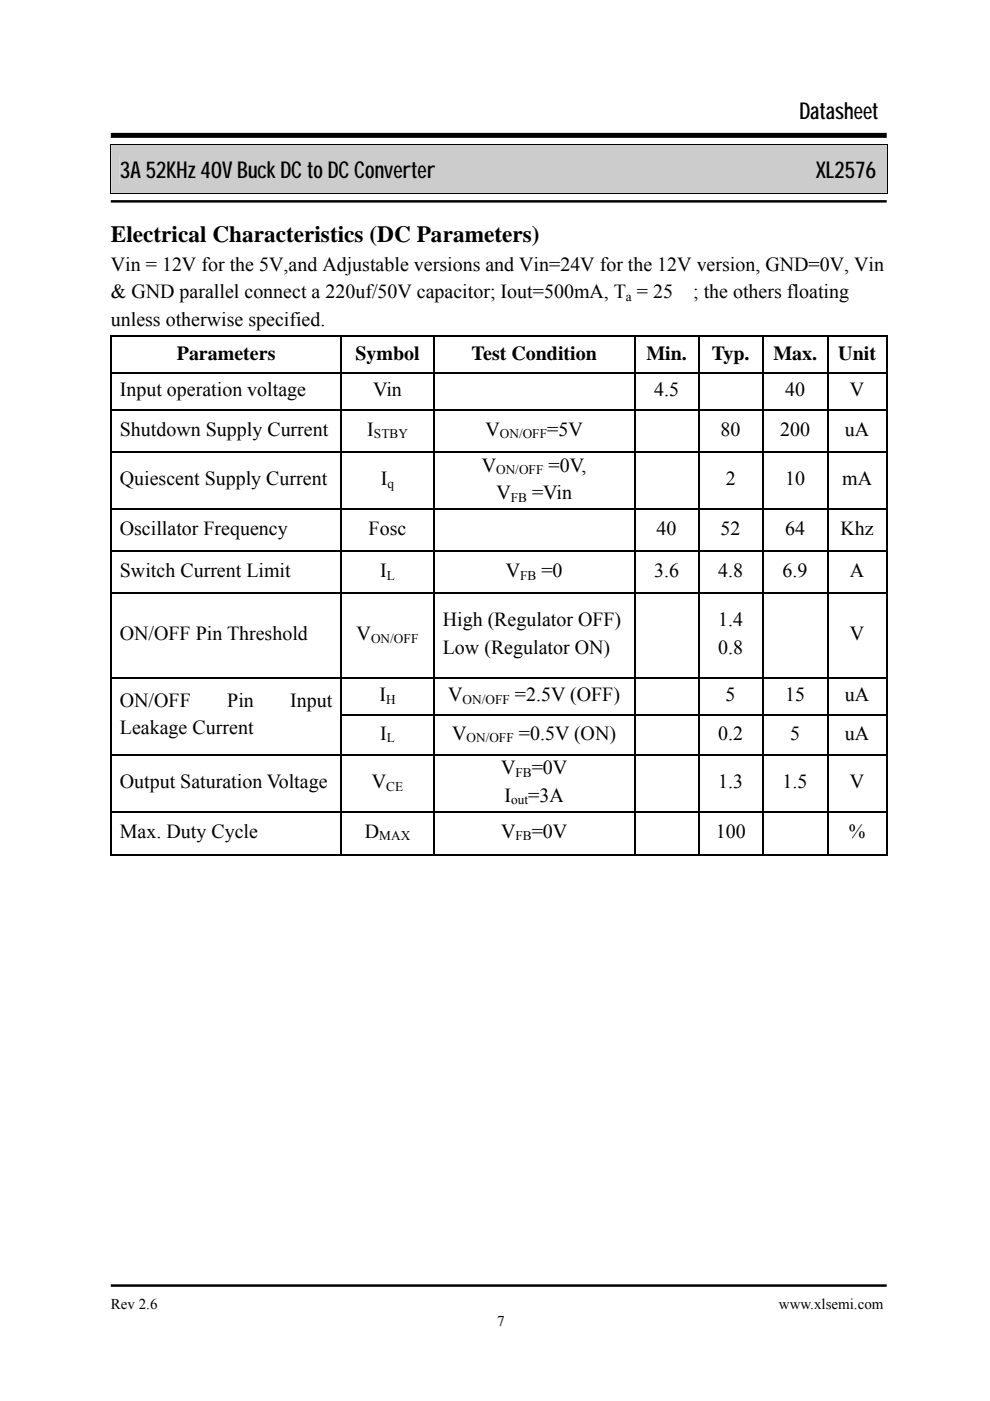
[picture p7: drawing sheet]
<svg xmlns="http://www.w3.org/2000/svg" width="210mm" height="297mm" viewBox="0 0 210 297" stroke-linecap="round" stroke-linejoin="round" font-family="sans-serif">
<defs><g id="words">
<g font-size="4.9">
<text x="169.5" y="25.3">Datasheet</text>
<text x="25.4" y="37.8">3A 52KHz 40V Buck DC to DC Converter</text>
<text x="173" y="37.8">XL2576</text>
<text x="23.5" y="51.3">Electrical Characteristics (DC Parameters)</text>
</g>
<g font-size="4.2">
<text x="23.5" y="57.4">Vin = 12V for the 5V,and Adjustable versions and Vin=24V for the 12V version, GND=0V, Vin</text>
<text x="23.5" y="63.3">&amp; GND parallel connect a 220uf/50V capacitor; Iout=500mA, T = 25</text>
<text x="147" y="63.3">; the others floating</text>
<text x="23.5" y="69.1">unless otherwise specified.</text>
<text x="37.5" y="76.2">Parameters</text>
<text x="75.4" y="76.2">Symbol</text>
<text x="100" y="76.2">Test Condition</text>
<text x="137" y="76.2">Min.</text>
<text x="150.9" y="76.2">Typ.</text>
<text x="164" y="76.2">Max.</text>
<text x="177.7" y="76.2">Unit</text>
<text x="25.4" y="84.1">Input operation voltage</text>
<text x="79.1" y="84.1">Vin</text>
<text x="138.7" y="84.1">4.5</text>
<text x="166.5" y="84.1">40</text>
<text x="180.2" y="84.1">V</text>
<text x="25.4" y="92.4">Shutdown Supply Current</text>
<text x="77.9" y="92.4">I</text>
<text x="102.9" y="92.4">V</text>
<text x="116" y="92.4">=5V</text>
<text x="152.8" y="92.4">80</text>
<text x="165.4" y="92.4">200</text>
<text x="179.1" y="92.4">uA</text>
<text x="102.2" y="100">V</text>
<text x="116.3" y="100">=0V,</text>
<text x="25.4" y="102.9">Quiescent Supply Current</text>
<text x="80.8" y="102.9">I</text>
<text x="105.2" y="105.8">V</text>
<text x="112.8" y="105.8">=Vin</text>
<text x="153.9" y="102.9">2</text>
<text x="166.5" y="102.9">10</text>
<text x="178.6" y="102.9">mA</text>
<text x="25.4" y="113.4">Oscillator Frequency</text>
<text x="78.2" y="113.4">Fosc</text>
<text x="139.2" y="113.4">40</text>
<text x="152.8" y="113.4">52</text>
<text x="166.5" y="113.4">64</text>
<text x="178.2" y="113.4">Khz</text>
<text x="25.4" y="122.3">Switch Current Limit</text>
<text x="80.6" y="122.3">I</text>
<text x="107.2" y="122.3">V</text>
<text x="114.8" y="122.3">=0</text>
<text x="138.7" y="122.3">3.6</text>
<text x="152.3" y="122.3">4.8</text>
<text x="165.9" y="122.3">6.9</text>
<text x="180.2" y="122.3">A</text>
<text x="25.4" y="135.7">ON/OFF Pin Threshold</text>
<text x="75.6" y="135.7">V</text>
<text x="93.9" y="132.8">High (Regulator OFF)</text>
<text x="152.3" y="132.8">1.4</text>
<text x="180.2" y="135.7">V</text>
<text x="93.9" y="138.7">Low (Regulator ON)</text>
<text x="152.3" y="138.7">0.8</text>
<text x="25.4" y="149.8">ON/OFF</text>
<text x="48.2" y="149.8">Pin</text>
<text x="61.6" y="149.8">Input</text>
<text x="80.5" y="148.7">I</text>
<text x="95" y="148.7">V</text>
<text x="109.2" y="148.7">=2.5V (OFF)</text>
<text x="153.9" y="148.7">5</text>
<text x="166.5" y="148.7">15</text>
<text x="179.1" y="148.7">uA</text>
<text x="25.4" y="155.6">Leakage Current</text>
<text x="80.6" y="156.8">I</text>
<text x="95.9" y="156.8">V</text>
<text x="110" y="156.8">=0.5V (ON)</text>
<text x="152.3" y="156.8">0.2</text>
<text x="167.5" y="156.8">5</text>
<text x="179.1" y="156.8">uA</text>
<text x="25.4" y="167.1">Output Saturation Voltage</text>
<text x="78.9" y="167.1">V</text>
<text x="106.2" y="164.2">V</text>
<text x="112.7" y="164.2">=0V</text>
<text x="152.3" y="167.1">1.3</text>
<text x="165.9" y="167.1">1.5</text>
<text x="180.2" y="167.1">V</text>
<text x="107" y="170">I</text>
<text x="112" y="170">=3A</text>
<text x="25.4" y="177.6">Max. Duty Cycle</text>
<text x="77.4" y="177.6">D</text>
<text x="106.2" y="177.6">V</text>
<text x="112.7" y="177.6">=0V</text>
<text x="151.7" y="177.6">100</text>
<text x="180" y="177.6">%</text>
</g>
<g font-size="3.2">
<text x="23.5" y="277.6">Rev 2.6</text>
<text x="105.4" y="281.2">7</text>
<text x="165.1" y="277.6">www.xlsemi.com</text>
</g>
<g font-size="2.8">
<text x="132.7" y="63.8">a</text>
<text x="79.3" y="93">STBY</text>
<text x="106" y="93">ON/OFF</text>
<text x="105.2" y="100.5">ON/OFF</text>
<text x="82.2" y="103.4">q</text>
<text x="108.3" y="106.3">FB</text>
<text x="82" y="122.9">L</text>
<text x="110.3" y="122.9">FB</text>
<text x="78.7" y="136.3">ON/OFF</text>
<text x="81.9" y="149.2">H</text>
<text x="98.1" y="149.2">ON/OFF</text>
<text x="82" y="157.4">L</text>
<text x="98.9" y="157.4">ON/OFF</text>
<text x="81.9" y="167.6">CE</text>
<text x="109.3" y="164.7">FB</text>
<text x="108.4" y="170.5">out</text>
<text x="80.4" y="178.2">MAX</text>
<text x="109.3" y="178.2">FB</text>
</g>
</g></defs>
<g fill="#ccc">
<path d="M23.6 30.8h164.5v10.1h-164.5z"/>
<path d="M25.4 32.9h160.9v5.9h-160.9z"/>
</g>
<g fill="#000">
<path d="M23.4 30.6h.2v.2h-.2zM188.1 30.6h.2v.2h-.2zM188.1 40.9h.2v.2h-.2zM23.3 71.1h.4v.3h-.4zM23.3 79h.4v.4h-.4zM72.2 71.1h.4v.3h-.4zM72.2 79h.4v.4h-.4zM91.8 71.1h.3v.3h-.3zM91.8 79h.3v.4h-.3zM134.4 71.1h.3v.3h-.3zM134.4 79h.3v.4h-.3zM148 71.1h.3v.3h-.3z"/>
<path d="M148 79h.3v.4h-.3zM161.5 71.1h.4v.3h-.4zM161.5 79h.4v.4h-.4zM175.4 71.1h.3v.3h-.3zM175.4 79h.3v.4h-.3zM187.8 71.1h.3v.3h-.3zM187.8 79h.3v.4h-.3zM23.3 86.8h.4v.4h-.4zM23.3 95.7h.4v.4h-.4zM72.2 86.8h.4v.4h-.4zM72.2 95.7h.4v.4h-.4zM91.8 86.8h.3v.4h-.3z"/>
<path d="M91.8 95.7h.3v.4h-.3zM134.4 86.8h.3v.4h-.3zM134.4 95.7h.3v.4h-.3zM148 86.8h.3v.4h-.3zM148 95.7h.3v.4h-.3zM161.5 86.8h.4v.4h-.4zM161.5 95.7h.4v.4h-.4zM175.4 86.8h.3v.4h-.3zM175.4 95.7h.3v.4h-.3zM187.8 86.8h.3v.4h-.3zM187.8 95.7h.3v.4h-.3zM23.3 107.8h.4v.3h-.4z"/>
<path d="M23.3 116.7h.4v.4h-.4zM72.2 107.8h.4v.3h-.4zM72.2 116.7h.4v.4h-.4zM91.8 107.8h.3v.3h-.3zM91.8 116.7h.3v.4h-.3zM134.4 107.8h.3v.3h-.3zM134.4 116.7h.3v.4h-.3zM148 107.8h.3v.3h-.3zM148 116.7h.3v.4h-.3zM161.5 107.8h.4v.3h-.4zM161.5 116.7h.4v.4h-.4zM175.4 107.8h.3v.3h-.3z"/>
<path d="M175.4 116.7h.3v.4h-.3zM187.8 107.8h.3v.3h-.3zM187.8 116.7h.3v.4h-.3zM23.3 125.6h.4v.4h-.4zM72.2 125.6h.4v.4h-.4zM91.8 125.6h.3v.4h-.3zM134.4 125.6h.3v.4h-.3zM148 125.6h.3v.4h-.3zM161.5 125.6h.4v.4h-.4zM175.4 125.6h.3v.4h-.3zM187.8 125.6h.3v.4h-.3zM23.3 143.6h.4v.3h-.4z"/>
<path d="M23.3 151.4h.4v.4h-.4zM72.2 143.6h.4v.3h-.4zM72.2 151.4h.4v.4h-.4zM91.8 143.6h.3v.3h-.3zM91.8 151.4h.3v.4h-.3zM134.4 143.6h.3v.3h-.3zM134.4 151.4h.3v.4h-.3zM148 143.6h.3v.3h-.3zM148 151.4h.3v.4h-.3zM161.5 143.6h.4v.3h-.4zM161.5 151.4h.4v.4h-.4zM175.4 143.6h.3v.3h-.3z"/>
<path d="M175.4 151.4h.3v.4h-.3zM187.8 143.6h.3v.3h-.3zM187.8 151.4h.3v.4h-.3zM23.3 159.9h.4v.4h-.4zM23.3 172h.4v.3h-.4zM72.2 159.9h.4v.4h-.4zM72.2 172h.4v.3h-.4zM91.8 159.9h.3v.4h-.3zM91.8 172h.3v.3h-.3zM134.4 159.9h.3v.4h-.3zM134.4 172h.3v.3h-.3zM148 159.9h.3v.4h-.3z"/>
<path d="M148 172h.3v.3h-.3zM161.5 159.9h.4v.4h-.4zM161.5 172h.4v.3h-.4zM175.4 159.9h.3v.4h-.3zM175.4 172h.3v.3h-.3zM187.8 159.9h.3v.4h-.3zM187.8 172h.3v.3h-.3zM187.8 181h.3v.4h-.3z"/>
</g>
<path d="M23.4 30.7h164.9M23.5 30.8v10.3M188.2 30.8v10.3M23.4 41h164.7" fill="none" stroke="#000" stroke-width=".21"/>
<path d="M23.5 28.7h164.5" fill="none" stroke="#000" stroke-width="1.1" stroke-linecap="butt"/>
<path d="M23.5 42.7h164.5M23.5 272.6h164.5" fill="none" stroke="#000" stroke-width=".53"/>
<g fill="none" stroke="#000" stroke-width=".34">
<path d="M23.3 71.2h48.9M23.5 71.4v7.6M23.5 79.4v7.4M23.7 79.2h48.5M72.4 71.4v7.6M72.4 79.4v7.4M72.6 71.2h19.2M72.6 79.2h19.2M92 71.4v7.6M92 79.4v7.4M92.1 71.2h42.3M92.1 79.2h42.3"/>
<path d="M134.6 71.4v7.6M134.6 79.4v7.4M134.7 71.2h13.3M134.7 79.2h13.3M148.1 71.4v7.6M148.1 79.4v7.4M148.3 71.2h13.2M148.3 79.2h13.2M161.7 71.4v7.6M161.7 79.4v7.4M161.9 71.2h13.5M161.9 79.2h13.5"/>
<path d="M175.5 71.4v7.6M175.5 79.4v7.4M175.7 71.2h12.1M175.7 79.2h12.1M188 71.4v7.6M188 79.4v7.4M23.5 87.2v8.5M23.5 96.1v11.7M23.7 87h48.5M23.7 95.9h48.5M72.4 87.2v8.5M72.4 96.1v11.7"/>
<path d="M72.6 87h19.2M72.6 95.9h19.2M92 87.2v8.5M92 96.1v11.7M92.1 87h42.3M92.1 95.9h42.3M134.6 87.2v8.5M134.6 96.1v11.7M134.7 87h13.3M134.7 95.9h13.3M148.1 87.2v8.5M148.1 96.1v11.7"/>
<path d="M148.3 87h13.2M148.3 95.9h13.2M161.7 87.2v8.5M161.7 96.1v11.7M161.9 87h13.5M161.9 95.9h13.5M175.5 87.2v8.5M175.5 96.1v11.7M175.7 87h12.1M175.7 95.9h12.1M188 87.2v8.5M188 96.1v11.7"/>
<path d="M23.5 108.1v8.6M23.5 117.1v8.5M23.7 107.9h48.5M23.7 116.9h48.5M72.4 108.1v8.6M72.4 117.1v8.5M72.6 107.9h19.2M72.6 116.9h19.2M92 108.1v8.6M92 117.1v8.5M92.1 107.9h42.3M92.1 116.9h42.3"/>
<path d="M134.6 108.1v8.6M134.6 117.1v8.5M134.7 107.9h13.3M134.7 116.9h13.3M148.1 108.1v8.6M148.1 117.1v8.5M148.3 107.9h13.2M148.3 116.9h13.2M161.7 108.1v8.6M161.7 117.1v8.5M161.9 107.9h13.5M161.9 116.9h13.5"/>
<path d="M175.5 108.1v8.6M175.5 117.1v8.5M175.7 107.9h12.1M175.7 116.9h12.1M188 108.1v8.6M188 117.1v8.5M23.5 126v17.6M23.7 125.8h48.5M72.4 126v17.6M72.6 125.8h19.2M92 126v17.6M92.1 125.8h42.3"/>
<path d="M134.6 126v17.6M134.7 125.8h13.3M148.1 126v17.6M148.3 125.8h13.2M161.7 126v17.6M161.9 125.8h13.5M175.5 126v17.6M175.7 125.8h12.1M188 126v17.6M23.5 143.9v7.5M23.5 151.8v8.1M23.7 143.7h48.5"/>
<path d="M72.4 143.9v7.5M72.4 151.8v8.1M72.6 143.7h19.2M72.6 151.6h19.2M92 143.9v7.5M92 151.8v8.1M92.1 143.7h42.3M92.1 151.6h42.3M134.6 143.9v7.5M134.6 151.8v8.1M134.7 143.7h13.3M134.7 151.6h13.3"/>
<path d="M148.1 143.9v7.5M148.1 151.8v8.1M148.3 143.7h13.2M148.3 151.6h13.2M161.7 143.9v7.5M161.7 151.8v8.1M161.9 143.7h13.5M161.9 151.6h13.5M175.5 143.9v7.5M175.5 151.8v8.1M175.7 143.7h12.1M175.7 151.6h12.1"/>
<path d="M188 143.9v7.5M188 151.8v8.1M23.5 160.3v11.7M23.5 172.3v9.1M23.7 160.1h48.5M23.7 172.1h48.5M72.4 160.3v11.7M72.4 172.3v9.1M72.6 160.1h19.2M72.6 172.1h19.2M92 160.3v11.7M92 172.3v9.1"/>
<path d="M92.1 160.1h42.3M92.1 172.1h42.3M134.6 160.3v11.7M134.6 172.3v9.1M134.7 160.1h13.3M134.7 172.1h13.3M148.1 160.3v11.7M148.1 172.3v9.1M148.3 160.1h13.2M148.3 172.1h13.2M161.7 160.3v11.7M161.7 172.3v9.1"/>
<path d="M161.9 160.1h13.5M161.9 172.1h13.5M175.5 160.3v11.7M175.5 172.3v9.1M175.7 160.1h12.1M175.7 172.1h12.1M188 160.3v11.7M188 172.3v9.1M23.3 181.2h48.9M72.6 181.2h19.2M92.1 181.2h42.3M134.7 181.2h13.3"/>
<path d="M148.3 181.2h13.2M161.9 181.2h13.5M175.7 181.2h12.1"/>
</g>
<use href="#words"/>
</svg>
